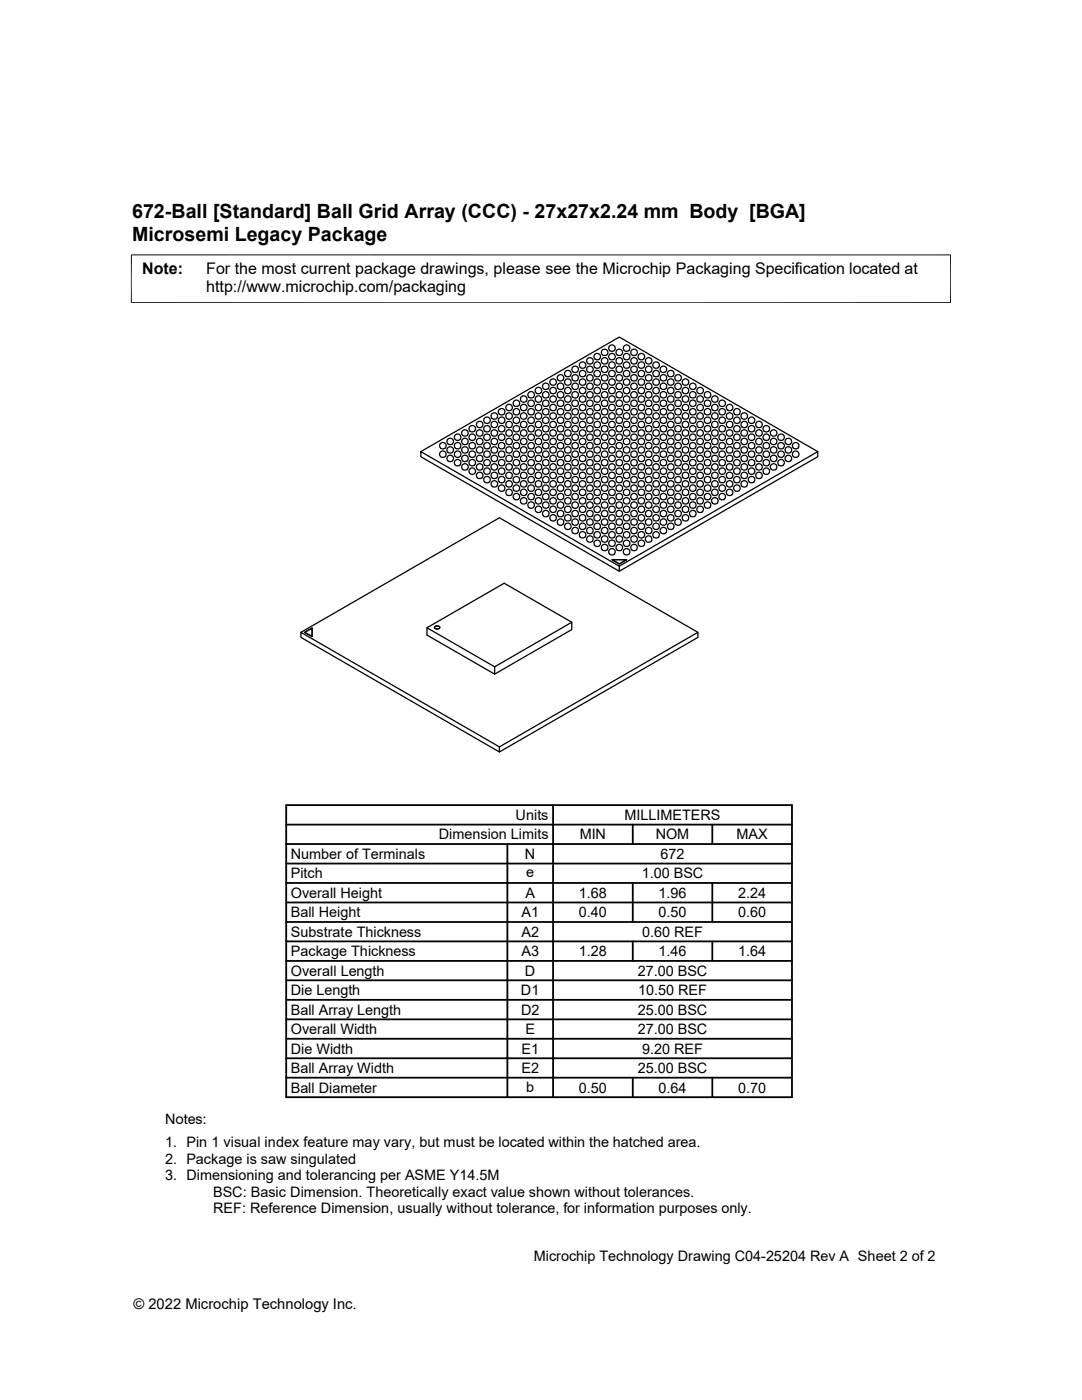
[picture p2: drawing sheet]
<svg xmlns="http://www.w3.org/2000/svg" width="216mm" height="279mm" viewBox="0 0 216 279" stroke-linecap="round" stroke-linejoin="round" font-family="sans-serif">
<defs><g id="words">
<g font-size="3.9">
<text x="26.4" y="43.5">672-Ball [Standard] Ball Grid Array (CCC) - 27x27x2.24 mm Body [BGA]</text>
<text x="26.4" y="48">Microsemi Legacy Package</text>
</g>
<g font-size="3.2">
<text x="28.4" y="54.6">Note:</text>
<text x="41.1" y="58.3">http://www.microchip.com/packaging</text>
<text x="41.1" y="54.6">For the most current package drawings, please see the Microchip Packaging Specification located at</text>
</g>
<g font-size="2.9">
<text x="87.6" y="167.5">Dimension Limits</text>
<text x="102.9" y="163.6">Units</text>
<text x="115.7" y="167.5">MIN</text>
<text x="124.6" y="163.6">MILLIMETERS</text>
<text x="130.8" y="167.5">NOM</text>
<text x="147" y="167.5">MAX</text>
<text x="58" y="171.4">Number of Terminals</text>
<text x="104.8" y="171.4">N</text>
<text x="131.8" y="171.4">672</text>
<text x="58" y="179.2">Overall Height</text>
<text x="58" y="175.3">Pitch</text>
<text x="104.8" y="179.2">A</text>
<text x="105" y="175">e</text>
<text x="115.5" y="179.2">1.68</text>
<text x="128" y="175.3">1.00 BSC</text>
<text x="131.4" y="179.2">1.96</text>
<text x="147.3" y="179.2">2.24</text>
<text x="58" y="183.1">Ball Height</text>
<text x="104.1" y="183.1">A1</text>
<text x="115.5" y="183.1">0.40</text>
<text x="131.4" y="183.1">0.50</text>
<text x="147.3" y="183.1">0.60</text>
<text x="58" y="190.9">Package Thickness</text>
<text x="58" y="187">Substrate Thickness</text>
<text x="104" y="187">A2</text>
<text x="104.1" y="190.8">A3</text>
<text x="115.5" y="190.9">1.28</text>
<text x="128.1" y="187">0.60 REF</text>
<text x="131.4" y="190.9">1.46</text>
<text x="147.3" y="190.9">1.64</text>
<text x="58" y="194.7">Overall Length</text>
<text x="104.8" y="194.7">D</text>
<text x="127.3" y="194.7">27.00 BSC</text>
<text x="58" y="202.5">Ball Array Length</text>
<text x="58" y="198.6">Die Length</text>
<text x="104" y="198.6">D1</text>
<text x="104" y="202.5">D2</text>
<text x="127.3" y="202.5">25.00 BSC</text>
<text x="127.3" y="198.6">10.50 REF</text>
<text x="58" y="206.4">Overall Width</text>
<text x="104.8" y="206.4">E</text>
<text x="127.3" y="206.4">27.00 BSC</text>
<text x="58" y="214.2">Ball Array Width</text>
<text x="58" y="210.3">Die Width</text>
<text x="104" y="210.3">E1</text>
<text x="104" y="214.2">E2</text>
<text x="127.3" y="214.2">25.00 BSC</text>
<text x="128.1" y="210.3">9.20 REF</text>
<text x="58" y="218.1">Ball Diameter</text>
<text x="105" y="218">b</text>
<text x="115.5" y="218.1">0.50</text>
<text x="131.4" y="218.1">0.64</text>
<text x="147.3" y="218.1">0.70</text>
<text x="32.9" y="224.3">Notes:</text>
<text x="32.9" y="228.9">1. Pin 1 visual index feature may vary, but must be located within the hatched area.</text>
<text x="32.9" y="232.2">2. Package is saw singulated</text>
<text x="32.9" y="235.5">3. Dimensioning and tolerancing per ASME Y14.5M</text>
<text x="42.5" y="238.8">BSC: Basic Dimension. Theoretically exact value shown without tolerances.</text>
<text x="42.5" y="242.2">REF: Reference Dimension, usually without tolerance, for information purposes only.</text>
<text x="106.5" y="251.7">Microchip Technology Drawing C04-25204 Rev A Sheet 2 of 2</text>
<text x="26.6" y="261.3">© 2022 Microchip Technology Inc.</text>
</g>
</g></defs>
<g fill="none" stroke="#000" stroke-width=".25">
<path d="M84 90.1l39.6-22.8 39.6 22.8v1l-39.6 22.9M87.9 89.4a.65 .65 0 0 1 0-.9 .65 .65 0 0 1 .9 0 .65 .65 0 0 1 0 .9M87.9 89.4l.3 .2 .6-.2M87.9 91.1a.65 .65 0 0 1 0-.9 .65 .65 0 0 1 .9 0 .65 .65 0 0 1 0 .9M87.9 91.1l.3 .2 .6-.2M89.4 90.3a.65 .65 0 0 1 0-1 .65 .65 0 0 1 .9 0 .65 .65 0 0 1 0 1M89.4 90.3l.3 .1 .6-.1M89.4 91.9a.65 .65 0 0 1 0-.9 .65 .65 0 0 1 .9 0 .65 .65 0 0 1 0 .9M89.4 92l.3 .1 .6-.1M89.4 88.6a.65 .65 0 0 1 0-1 .65 .65 0 0 1 .9 0 .65 .65 0 0 1 0 1M89.4 88.6l.3 .1 .6-.1M90.8 92.8l.4 .2 .6-.2"/>
<path d="M90.8 87.7l.4 .2 .6-.2M90.8 92.8a.65 .65 0 0 1 .1-.9 .65 .65 0 0 1 .9 0 .65 .65 0 0 1 0 .9M90.8 87.7a.65 .65 0 0 1 .1-.9 .65 .65 0 0 1 .9 0 .65 .65 0 0 1 0 .9M90.8 89.4l.4 .2 .6-.2M90.8 89.4a.65 .65 0 0 1 .1-.9 .65 .65 0 0 1 .9 0 .65 .65 0 0 1 0 .9M90.8 91.1l.4 .2 .6-.2M90.8 91.1a.65 .65 0 0 1 .1-.9 .65 .65 0 0 1 .9 0 .65 .65 0 0 1 0 .9M92.3 93.7l.3 .1 .6-.1M92.3 88.6l.3 .1 .6-.1M92.3 93.6a.65 .65 0 0 1 0-.9 .65 .65 0 0 1 .9 0 .65 .65 0 0 1 0 .9M92.3 88.6a.65 .65 0 0 1 0-1 .65 .65 0 0 1 .9 0 .65 .65 0 0 1 0 1M92.3 90.3l.3 .1 .6-.1"/>
<path d="M92.3 90.3a.65 .65 0 0 1 0-1 .65 .65 0 0 1 .9 0 .65 .65 0 0 1 0 1M92.3 92l.3 .1 .6-.1M92.3 91.9a.65 .65 0 0 1 0-.9 .65 .65 0 0 1 .9 0 .65 .65 0 0 1 0 .9M92.3 86.9l.3 .1 .6-.1M92.3 86.9a.65 .65 0 0 1 0-.9 .65 .65 0 0 1 .9 0 .65 .65 0 0 1 0 .9M93.8 94.5l.3 .2 .6-.2M93.8 89.4l.3 .2 .6-.2M93.8 94.5a.65 .65 0 0 1 0-.9 .65 .65 0 0 1 .9 0 .65 .65 0 0 1 0 .9M93.8 89.4a.65 .65 0 0 1 0-.9 .65 .65 0 0 1 .9 0 .65 .65 0 0 1 0 .9M93.8 91.1l.3 .2 .6-.2M93.8 91.1a.65 .65 0 0 1 0-.9 .65 .65 0 0 1 .9 0 .65 .65 0 0 1 0 .9M93.8 86l.3 .2 .6-.2"/>
<path d="M93.8 86a.65 .65 0 0 1 0-.9 .65 .65 0 0 1 .9 0 .65 .65 0 0 1 0 .9M93.8 92.8l.3 .2 .6-.2M93.8 92.8a.65 .65 0 0 1 0-.9 .65 .65 0 0 1 .9 0 .65 .65 0 0 1 0 .9M93.8 87.7l.3 .2 .6-.2M93.8 87.7a.65 .65 0 0 1 0-.9 .65 .65 0 0 1 .9 0 .65 .65 0 0 1 0 .9M95.3 95.4l.3 .1 .6-.1M95.3 90.3l.3 .1 .6-.1M95.3 95.3a.65 .65 0 0 1 0-.9 .65 .65 0 0 1 .9 0 .65 .65 0 0 1 0 .9M95.3 90.3a.65 .65 0 0 1 0-1 .65 .65 0 0 1 .9 0 .65 .65 0 0 1 0 1M95.3 85.2l.3 .1 .6-.1M95.3 85.2a.65 .65 0 0 1 0-.9 .65 .65 0 0 1 .9 0 .65 .65 0 0 1 0 .9M95.3 92l.3 .1 .6-.1"/>
<path d="M95.3 91.9a.65 .65 0 0 1 0-.9 .65 .65 0 0 1 .9 0 .65 .65 0 0 1 0 .9M95.3 86.9l.3 .1 .6-.1M95.3 86.9a.65 .65 0 0 1 0-.9 .65 .65 0 0 1 .9 0 .65 .65 0 0 1 0 .9M95.3 93.7l.3 .1 .6-.1M95.3 93.6a.65 .65 0 0 1 0-.9 .65 .65 0 0 1 .9 0 .65 .65 0 0 1 0 .9M95.3 88.6l.3 .1 .6-.1M95.3 88.6a.65 .65 0 0 1 0-1 .65 .65 0 0 1 .9 0 .65 .65 0 0 1 0 1M96.7 84.3l.3 .2 .6-.2M96.7 84.3a.65 .65 0 0 1 0-.9 .65 .65 0 0 1 .9 0 .65 .65 0 0 1 0 .9M96.7 96.2l.3 .2 .6-.2M96.7 91.1l.3 .2 .6-.2M96.7 96.2a.65 .65 0 0 1 0-.9 .65 .65 0 0 1 .9 0 .65 .65 0 0 1 0 .9"/>
<path d="M96.7 91.1a.65 .65 0 0 1 0-.9 .65 .65 0 0 1 .9 0 .65 .65 0 0 1 0 .9M96.7 86l.3 .2 .6-.2M96.7 86a.65 .65 0 0 1 0-.9 .65 .65 0 0 1 .9 0 .65 .65 0 0 1 0 .9M96.7 92.8l.3 .2 .6-.2M96.7 92.8a.65 .65 0 0 1 0-.9 .65 .65 0 0 1 .9 0 .65 .65 0 0 1 0 .9M96.7 87.7l.3 .2 .6-.2M96.7 87.7a.65 .65 0 0 1 0-.9 .65 .65 0 0 1 .9 0 .65 .65 0 0 1 0 .9M96.7 94.5l.3 .2 .6-.2M96.7 94.5a.65 .65 0 0 1 0-.9 .65 .65 0 0 1 .9 0 .65 .65 0 0 1 0 .9M96.7 89.4l.3 .2 .6-.2M96.7 89.4a.65 .65 0 0 1 0-.9 .65 .65 0 0 1 .9 0 .65 .65 0 0 1 0 .9M98.2 85.2l.3 .1 .6-.1"/>
<path d="M98.2 85.2a.65 .65 0 0 1 0-.9 .65 .65 0 0 1 .9 0 .65 .65 0 0 1 0 .9M98.2 92l.3 .1 .6-.1M98.2 91.9a.65 .65 0 0 1 0-.9 .65 .65 0 0 1 .9 0 .65 .65 0 0 1 0 .9M98.2 86.9l.3 .1 .6-.1M98.2 86.9a.65 .65 0 0 1 0-.9 .65 .65 0 0 1 .9 0 .65 .65 0 0 1 0 .9M98.2 93.7l.3 .1 .6-.1M98.2 93.6a.65 .65 0 0 1 0-.9 .65 .65 0 0 1 .9 0 .65 .65 0 0 1 0 .9M98.2 88.6l.3 .1 .6-.1M98.2 88.6a.65 .65 0 0 1 0-1 .65 .65 0 0 1 .9 0 .65 .65 0 0 1 0 1M98.2 95.4l.3 .1 .6-.1M98.2 95.3a.65 .65 0 0 1 0-.9 .65 .65 0 0 1 .9 0 .65 .65 0 0 1 0 .9M98.2 83.5l.3 .2 .6-.2"/>
<path d="M98.2 83.5a.65 .65 0 0 1 0-.9 .65 .65 0 0 1 .9 0 .65 .65 0 0 1 0 .9M98.2 90.3l.3 .1 .6-.1M98.2 90.3a.65 .65 0 0 1 0-1 .65 .65 0 0 1 .9 0 .65 .65 0 0 1 0 1M99.6 86l.3 .2 .7-.2M99.6 86a.65 .65 0 0 1 0-.9 .65 .65 0 0 1 1 0 .65 .65 0 0 1 0 .9M99.6 92.8l.3 .2 .7-.2M99.6 92.8a.65 .65 0 0 1 0-.9 .65 .65 0 0 1 1 0 .65 .65 0 0 1 0 .9M99.6 87.7l.3 .2 .7-.2M99.6 87.7a.65 .65 0 0 1 0-.9 .65 .65 0 0 1 1 0 .65 .65 0 0 1 0 .9M99.6 94.5l.3 .2 .7-.2M99.6 94.5a.65 .65 0 0 1 0-.9 .65 .65 0 0 1 1 0 .65 .65 0 0 1 0 .9M99.6 89.4l.3 .2 .7-.2"/>
<path d="M99.6 89.4a.65 .65 0 0 1 0-.9 .65 .65 0 0 1 1 0 .65 .65 0 0 1 0 .9M99.6 96.2l.3 .2 .7-.2M99.6 96.2a.65 .65 0 0 1 0-.9 .65 .65 0 0 1 1 0 .65 .65 0 0 1 0 .9M99.6 84.3l.3 .2 .7-.2M99.6 84.3a.65 .65 0 0 1 0-.9 .65 .65 0 0 1 1 0 .65 .65 0 0 1 0 .9M99.6 91.1l.3 .2 .7-.2M99.6 91.1a.65 .65 0 0 1 0-.9 .65 .65 0 0 1 1 0 .65 .65 0 0 1 0 .9M101.1 86.9l.3 .1 .6-.1M101.1 86.9a.65 .65 0 0 1 0-.9 .65 .65 0 0 1 .9 0 .65 .65 0 0 1 0 .9M101.1 93.7l.3 .1 .6-.1M101.1 93.6a.65 .65 0 0 1 0-.9 .65 .65 0 0 1 .9 0 .65 .65 0 0 1 0 .9M101.1 88.6l.3 .1 .6-.1"/>
<path d="M101.1 88.6a.65 .65 0 0 1 0-1 .65 .65 0 0 1 .9 0 .65 .65 0 0 1 0 1M101.1 95.4l.3 .1 .6-.1M101.1 95.3a.65 .65 0 0 1 0-.9 .65 .65 0 0 1 .9 0 .65 .65 0 0 1 0 .9M101.1 83.5l.3 .2 .6-.2M101.1 83.5a.65 .65 0 0 1 0-.9 .65 .65 0 0 1 .9 0 .65 .65 0 0 1 0 .9M101.1 90.3l.3 .1 .6-.1M101.1 90.3a.65 .65 0 0 1 0-1 .65 .65 0 0 1 .9 0 .65 .65 0 0 1 0 1M101.1 85.2l.3 .1 .6-.1M101.1 85.2a.65 .65 0 0 1 0-.9 .65 .65 0 0 1 .9 0 .65 .65 0 0 1 0 .9M101.1 92l.3 .1 .6-.1M101.1 91.9a.65 .65 0 0 1 0-.9 .65 .65 0 0 1 .9 0 .65 .65 0 0 1 0 .9M102.6 87.7l.3 .2 .6-.2"/>
<path d="M102.6 87.7a.65 .65 0 0 1 0-.9 .65 .65 0 0 1 .9 0 .65 .65 0 0 1 0 .9M102.6 94.5l.3 .2 .6-.2M102.6 94.5a.65 .65 0 0 1 0-.9 .65 .65 0 0 1 .9 0 .65 .65 0 0 1 0 .9M102.6 89.4l.3 .2 .6-.2M102.6 89.4a.65 .65 0 0 1 0-.9 .65 .65 0 0 1 .9 0 .65 .65 0 0 1 0 .9M102.6 96.2l.3 .2 .6-.2M102.6 96.2a.65 .65 0 0 1 0-.9 .65 .65 0 0 1 .9 0 .65 .65 0 0 1 0 .9M102.6 84.3l.3 .2 .6-.2M102.6 84.3a.65 .65 0 0 1 0-.9 .65 .65 0 0 1 .9 0 .65 .65 0 0 1 0 .9M102.6 91.1l.3 .2 .6-.2M102.6 91.1a.65 .65 0 0 1 0-.9 .65 .65 0 0 1 .9 0 .65 .65 0 0 1 0 .9M102.6 86l.3 .2 .6-.2"/>
<path d="M102.6 86a.65 .65 0 0 1 0-.9 .65 .65 0 0 1 .9 0 .65 .65 0 0 1 0 .9M102.6 92.8l.3 .2 .6-.2M102.6 92.8a.65 .65 0 0 1 0-.9 .65 .65 0 0 1 .9 0 .65 .65 0 0 1 0 .9M104 88.6l.4 .1 .6-.1M104 88.6a.65 .65 0 0 1 0-1 .65 .65 0 0 1 1 0 .65 .65 0 0 1 0 1M104 95.4l.4 .1 .6-.1M104 95.3a.65 .65 0 0 1 0-.9 .65 .65 0 0 1 1 0 .65 .65 0 0 1 0 .9M104 83.5l.4 .2 .6-.2M104 83.5a.65 .65 0 0 1 0-.9 .65 .65 0 0 1 1 0 .65 .65 0 0 1 0 .9M104 90.3l.4 .1 .6-.1M104 90.3a.65 .65 0 0 1 0-1 .65 .65 0 0 1 1 0 .65 .65 0 0 1 0 1M104 85.2l.4 .1 .6-.1"/>
<path d="M104 85.2a.65 .65 0 0 1 0-.9 .65 .65 0 0 1 1 0 .65 .65 0 0 1 0 .9M104 92l.4 .1 .6-.1M104 91.9a.65 .65 0 0 1 0-.9 .65 .65 0 0 1 1 0 .65 .65 0 0 1 0 .9M104 86.9l.4 .1 .6-.1M104 86.9a.65 .65 0 0 1 0-.9 .65 .65 0 0 1 1 0 .65 .65 0 0 1 0 .9M104 93.7l.4 .1 .6-.1M104 93.6a.65 .65 0 0 1 0-.9 .65 .65 0 0 1 1 0 .65 .65 0 0 1 0 .9M105.5 89.4l.3 .2 .6-.2M105.5 89.4a.65 .65 0 0 1 0-.9 .65 .65 0 0 1 .9 0 .65 .65 0 0 1 0 .9M105.5 96.2l.3 .2 .6-.2M105.5 96.2a.65 .65 0 0 1 0-.9 .65 .65 0 0 1 .9 0 .65 .65 0 0 1 0 .9M105.5 84.3l.3 .2 .6-.2"/>
<path d="M105.5 84.3a.65 .65 0 0 1 0-.9 .65 .65 0 0 1 .9 0 .65 .65 0 0 1 0 .9M105.5 91.1l.3 .2 .6-.2M105.5 91.1a.65 .65 0 0 1 0-.9 .65 .65 0 0 1 .9 0 .65 .65 0 0 1 0 .9M105.5 86l.3 .2 .6-.2M105.5 86a.65 .65 0 0 1 0-.9 .65 .65 0 0 1 .9 0 .65 .65 0 0 1 0 .9M105.5 92.8l.3 .2 .6-.2M105.5 92.8a.65 .65 0 0 1 0-.9 .65 .65 0 0 1 .9 0 .65 .65 0 0 1 0 .9M105.5 87.7l.3 .2 .6-.2M105.5 87.7a.65 .65 0 0 1 0-.9 .65 .65 0 0 1 .9 0 .65 .65 0 0 1 0 .9M105.5 94.5l.3 .2 .6-.2M105.5 94.5a.65 .65 0 0 1 0-.9 .65 .65 0 0 1 .9 0 .65 .65 0 0 1 0 .9M107 83.5l.3 .2 .6-.2"/>
<path d="M107 90.3l.3 .1 .6-.1M107 83.5a.65 .65 0 0 1 0-.9 .65 .65 0 0 1 .9 0 .65 .65 0 0 1 0 .9M107 90.3a.65 .65 0 0 1 0-1 .65 .65 0 0 1 .9 0 .65 .65 0 0 1 0 1M107 85.2l.3 .1 .6-.1M107 85.2a.65 .65 0 0 1 0-.9 .65 .65 0 0 1 .9 0 .65 .65 0 0 1 0 .9M107 92l.3 .1 .6-.1M107 91.9a.65 .65 0 0 1 0-.9 .65 .65 0 0 1 .9 0 .65 .65 0 0 1 0 .9M107 86.9l.3 .1 .6-.1M107 86.9a.65 .65 0 0 1 0-.9 .65 .65 0 0 1 .9 0 .65 .65 0 0 1 0 .9M107 93.7l.3 .1 .6-.1M107 93.6a.65 .65 0 0 1 0-.9 .65 .65 0 0 1 .9 0 .65 .65 0 0 1 0 .9M107 88.6l.3 .1 .6-.1"/>
<path d="M107 88.6a.65 .65 0 0 1 0-1 .65 .65 0 0 1 .9 0 .65 .65 0 0 1 0 1M107 95.4l.3 .1 .6-.1M107 95.3a.65 .65 0 0 1 0-.9 .65 .65 0 0 1 .9 0 .65 .65 0 0 1 0 .9M108.4 84.3l.4 .2 .6-.2M108.4 91.1l.4 .2 .6-.2M108.4 84.3a.65 .65 0 0 1 0-.9 .65 .65 0 0 1 1 0 .65 .65 0 0 1 0 .9M108.4 91.1a.65 .65 0 0 1 0-.9 .65 .65 0 0 1 1 0 .65 .65 0 0 1 0 .9M108.4 86l.4 .2 .6-.2M108.4 86a.65 .65 0 0 1 0-.9 .65 .65 0 0 1 1 0 .65 .65 0 0 1 0 .9M108.4 92.8l.4 .2 .6-.2M108.4 92.8a.65 .65 0 0 1 0-.9 .65 .65 0 0 1 1 0 .65 .65 0 0 1 0 .9M108.4 87.7l.4 .2 .6-.2"/>
<path d="M108.4 87.7a.65 .65 0 0 1 0-.9 .65 .65 0 0 1 1 0 .65 .65 0 0 1 0 .9M108.4 94.5l.4 .2 .6-.2M108.4 94.5a.65 .65 0 0 1 0-.9 .65 .65 0 0 1 1 0 .65 .65 0 0 1 0 .9M108.4 89.4l.4 .2 .6-.2M108.4 89.4a.65 .65 0 0 1 0-.9 .65 .65 0 0 1 1 0 .65 .65 0 0 1 0 .9M108.4 96.2l.4 .2 .6-.2M108.4 96.2a.65 .65 0 0 1 0-.9 .65 .65 0 0 1 1 0 .65 .65 0 0 1 0 .9M109.9 85.2l.3 .1 .6-.1M109.9 92l.3 .1 .6-.1M109.9 85.2a.65 .65 0 0 1 0-.9 .65 .65 0 0 1 .9 0 .65 .65 0 0 1 0 .9M109.9 91.9a.65 .65 0 0 1 0-.9 .65 .65 0 0 1 .9 0 .65 .65 0 0 1 0 .9M109.9 86.9l.3 .1 .6-.1"/>
<path d="M109.9 86.9a.65 .65 0 0 1 0-.9 .65 .65 0 0 1 .9 0 .65 .65 0 0 1 0 .9M109.9 93.7l.3 .1 .6-.1M109.9 93.6a.65 .65 0 0 1 0-.9 .65 .65 0 0 1 .9 0 .65 .65 0 0 1 0 .9M109.9 88.6l.3 .1 .6-.1M109.9 88.6a.65 .65 0 0 1 0-1 .65 .65 0 0 1 .9 0 .65 .65 0 0 1 0 1M109.9 95.4l.3 .1 .6-.1M109.9 95.3a.65 .65 0 0 1 0-.9 .65 .65 0 0 1 .9 0 .65 .65 0 0 1 0 .9M109.9 83.5l.3 .2 .6-.2M109.9 90.3l.3 .1 .6-.1M109.9 83.5a.65 .65 0 0 1 0-.9 .65 .65 0 0 1 .9 0 .65 .65 0 0 1 0 .9M109.9 90.3a.65 .65 0 0 1 0-1 .65 .65 0 0 1 .9 0 .65 .65 0 0 1 0 1M111.4 86a.65 .65 0 0 1 0-.9 .65 .65 0 0 1 .9 0 .65 .65 0 0 1 0 .9"/>
<path d="M111.4 92.8a.65 .65 0 0 1 0-.9 .65 .65 0 0 1 .9 0 .65 .65 0 0 1 0 .9M111.4 87.7l.3 .2 .6-.2M111.4 87.7a.65 .65 0 0 1 0-.9 .65 .65 0 0 1 .9 0 .65 .65 0 0 1 0 .9M111.4 94.5l.3 .2 .6-.2M111.4 94.5a.65 .65 0 0 1 0-.9 .65 .65 0 0 1 .9 0 .65 .65 0 0 1 0 .9M111.4 89.4l.3 .2 .6-.2M111.4 89.4a.65 .65 0 0 1 0-.9 .65 .65 0 0 1 .9 0 .65 .65 0 0 1 0 .9M111.4 96.2l.3 .2 .6-.2M111.4 96.2a.65 .65 0 0 1 0-.9 .65 .65 0 0 1 .9 0 .65 .65 0 0 1 0 .9M111.4 84.3l.3 .2 .6-.2M111.4 91.1l.3 .2 .6-.2M111.4 84.3a.65 .65 0 0 1 0-.9 .65 .65 0 0 1 .9 0 .65 .65 0 0 1 0 .9"/>
<path d="M111.4 91.1a.65 .65 0 0 1 0-.9 .65 .65 0 0 1 .9 0 .65 .65 0 0 1 0 .9M111.4 86l.3 .2 .6-.2M111.4 92.8l.3 .2 .6-.2M112.8 88.6l.4 .1 .6-.1M112.8 88.6a.65 .65 0 0 1 0-1 .65 .65 0 0 1 1 0 .65 .65 0 0 1 0 1M112.8 95.4l.4 .1 .6-.1M112.8 95.3a.65 .65 0 0 1 0-.9 .65 .65 0 0 1 1 0 .65 .65 0 0 1 0 .9M112.8 83.5l.4 .2 .6-.2M112.8 83.5a.65 .65 0 0 1 0-.9 .65 .65 0 0 1 1 0 .65 .65 0 0 1 0 .9M112.8 90.3l.4 .1 .6-.1M112.8 90.3a.65 .65 0 0 1 0-1 .65 .65 0 0 1 1 0 .65 .65 0 0 1 0 1M112.8 85.2l.4 .1 .6-.1"/>
<path d="M112.8 92l.4 .1 .6-.1M112.8 85.2a.65 .65 0 0 1 0-.9 .65 .65 0 0 1 1 0 .65 .65 0 0 1 0 .9M112.8 91.9a.65 .65 0 0 1 0-.9 .65 .65 0 0 1 1 0 .65 .65 0 0 1 0 .9M112.8 86.9l.4 .1 .6-.1M112.8 93.7l.4 .1 .6-.1M112.8 86.9a.65 .65 0 0 1 0-.9 .65 .65 0 0 1 1 0 .65 .65 0 0 1 0 .9M112.8 93.6a.65 .65 0 0 1 0-.9 .65 .65 0 0 1 1 0 .65 .65 0 0 1 0 .9M114.3 89.4l.3 .2 .6-.2M114.3 89.4a.65 .65 0 0 1 0-.9 .65 .65 0 0 1 .9 0 .65 .65 0 0 1 0 .9M114.3 96.2l.3 .2 .6-.2M114.3 96.2a.65 .65 0 0 1 0-.9 .65 .65 0 0 1 .9 0 .65 .65 0 0 1 0 .9M114.3 84.3l.3 .2 .6-.2"/>
<path d="M114.3 84.3a.65 .65 0 0 1 0-.9 .65 .65 0 0 1 .9 0 .65 .65 0 0 1 0 .9M114.3 91.1l.3 .2 .6-.2M114.3 91.1a.65 .65 0 0 1 0-.9 .65 .65 0 0 1 .9 0 .65 .65 0 0 1 0 .9M114.3 86l.3 .2 .6-.2M114.3 92.8l.3 .2 .6-.2M114.3 86a.65 .65 0 0 1 0-.9 .65 .65 0 0 1 .9 0 .65 .65 0 0 1 0 .9M114.3 92.8a.65 .65 0 0 1 0-.9 .65 .65 0 0 1 .9 0 .65 .65 0 0 1 0 .9M114.3 87.7l.3 .2 .6-.2M114.3 94.5l.3 .2 .6-.2M114.3 87.7a.65 .65 0 0 1 0-.9 .65 .65 0 0 1 .9 0 .65 .65 0 0 1 0 .9M114.3 94.5a.65 .65 0 0 1 0-.9 .65 .65 0 0 1 .9 0 .65 .65 0 0 1 0 .9M115.8 83.5l.3 .2 .6-.2"/>
<path d="M115.8 83.5a.65 .65 0 0 1 0-.9 .65 .65 0 0 1 .9 0 .65 .65 0 0 1 0 .9M115.8 90.3l.3 .1 .6-.1M115.8 90.3a.65 .65 0 0 1 0-1 .65 .65 0 0 1 .9 0 .65 .65 0 0 1 0 1M115.8 85.2l.3 .1 .6-.1M115.8 85.2a.65 .65 0 0 1 0-.9 .65 .65 0 0 1 .9 0 .65 .65 0 0 1 0 .9M115.8 92l.3 .1 .6-.1M115.8 91.9a.65 .65 0 0 1 0-.9 .65 .65 0 0 1 .9 0 .65 .65 0 0 1 0 .9M115.8 86.9l.3 .1 .6-.1M115.8 86.9a.65 .65 0 0 1 0-.9 .65 .65 0 0 1 .9 0 .65 .65 0 0 1 0 .9M115.8 93.7l.3 .1 .6-.1M115.8 93.6a.65 .65 0 0 1 0-.9 .65 .65 0 0 1 .9 0 .65 .65 0 0 1 0 .9M115.8 88.6l.3 .1 .6-.1"/>
<path d="M115.8 95.4l.3 .1 .6-.1M115.8 88.6a.65 .65 0 0 1 0-1 .65 .65 0 0 1 .9 0 .65 .65 0 0 1 0 1M115.8 95.3a.65 .65 0 0 1 0-.9 .65 .65 0 0 1 .9 0 .65 .65 0 0 1 0 .9M117.2 84.3l.4 .2 .6-.2M117.2 84.3a.65 .65 0 0 1 .1-.9 .65 .65 0 0 1 .9 0 .65 .65 0 0 1 0 .9M117.2 91.1l.4 .2 .6-.2M117.2 91.1a.65 .65 0 0 1 .1-.9 .65 .65 0 0 1 .9 0 .65 .65 0 0 1 0 .9M117.2 86l.4 .2 .6-.2M117.2 86a.65 .65 0 0 1 .1-.9 .65 .65 0 0 1 .9 0 .65 .65 0 0 1 0 .9M117.2 92.8l.4 .2 .6-.2M117.2 92.8a.65 .65 0 0 1 .1-.9 .65 .65 0 0 1 .9 0 .65 .65 0 0 1 0 .9M117.2 87.7l.4 .2 .6-.2"/>
<path d="M117.2 87.7a.65 .65 0 0 1 .1-.9 .65 .65 0 0 1 .9 0 .65 .65 0 0 1 0 .9M117.2 94.5l.4 .2 .6-.2M117.2 94.5a.65 .65 0 0 1 .1-.9 .65 .65 0 0 1 .9 0 .65 .65 0 0 1 0 .9M117.2 89.4l.4 .2 .6-.2M117.2 89.4a.65 .65 0 0 1 .1-.9 .65 .65 0 0 1 .9 0 .65 .65 0 0 1 0 .9M118.7 85.2l.3 .1 .6-.1M118.7 85.2a.65 .65 0 0 1 0-.9 .65 .65 0 0 1 .9 0 .65 .65 0 0 1 0 .9M118.7 92l.3 .1 .6-.1M118.7 91.9a.65 .65 0 0 1 0-.9 .65 .65 0 0 1 .9 0 .65 .65 0 0 1 0 .9M118.7 86.9l.3 .1 .6-.1M118.7 86.9a.65 .65 0 0 1 0-.9 .65 .65 0 0 1 .9 0 .65 .65 0 0 1 0 .9M118.7 93.7l.3 .1 .6-.1"/>
<path d="M118.7 93.6a.65 .65 0 0 1 0-.9 .65 .65 0 0 1 .9 0 .65 .65 0 0 1 0 .9M118.7 88.6l.3 .1 .6-.1M118.7 88.6a.65 .65 0 0 1 0-1 .65 .65 0 0 1 .9 0 .65 .65 0 0 1 0 1M118.7 95.4l.3 .1 .6-.1M118.7 95.3a.65 .65 0 0 1 0-.9 .65 .65 0 0 1 .9 0 .65 .65 0 0 1 0 .9M118.7 83.5l.3 .2 .6-.2M118.7 83.5a.65 .65 0 0 1 0-.9 .65 .65 0 0 1 .9 0 .65 .65 0 0 1 0 .9M118.7 90.3l.3 .1 .6-.1M118.7 90.3a.65 .65 0 0 1 0-1 .65 .65 0 0 1 .9 0 .65 .65 0 0 1 0 1M120.2 86l.3 .2 .6-.2M120.2 86a.65 .65 0 0 1 0-.9 .65 .65 0 0 1 .9 0 .65 .65 0 0 1 0 .9M120.2 92.8l.3 .2 .6-.2"/>
<path d="M120.2 92.8a.65 .65 0 0 1 0-.9 .65 .65 0 0 1 .9 0 .65 .65 0 0 1 0 .9M120.2 87.7l.3 .2 .6-.2M120.2 87.7a.65 .65 0 0 1 0-.9 .65 .65 0 0 1 .9 0 .65 .65 0 0 1 0 .9M120.2 94.5l.3 .2 .6-.2M120.2 94.5a.65 .65 0 0 1 0-.9 .65 .65 0 0 1 .9 0 .65 .65 0 0 1 0 .9M120.2 89.4l.3 .2 .6-.2M120.2 89.4a.65 .65 0 0 1 0-.9 .65 .65 0 0 1 .9 0 .65 .65 0 0 1 0 .9M120.2 84.3l.3 .2 .6-.2M120.2 84.3a.65 .65 0 0 1 0-.9 .65 .65 0 0 1 .9 0 .65 .65 0 0 1 0 .9M120.2 91.1l.3 .2 .6-.2M120.2 91.1a.65 .65 0 0 1 0-.9 .65 .65 0 0 1 .9 0 .65 .65 0 0 1 0 .9M121.6 86.9l.4 .1 .6-.1"/>
<path d="M121.6 86.9a.65 .65 0 0 1 .1-.9 .65 .65 0 0 1 .9 0 .65 .65 0 0 1 0 .9M121.6 93.7l.4 .1 .6-.1M121.6 93.6a.65 .65 0 0 1 .1-.9 .65 .65 0 0 1 .9 0 .65 .65 0 0 1 0 .9M121.6 88.6l.4 .1 .6-.1M121.6 88.6a.65 .65 0 0 1 .1-1 .65 .65 0 0 1 .9 0 .65 .65 0 0 1 0 1M121.6 95.4l.4 .1 .6-.1M121.6 95.3a.65 .65 0 0 1 .1-.9 .65 .65 0 0 1 .9 0 .65 .65 0 0 1 0 .9M121.6 83.5l.4 .2 .6-.2M121.6 90.3l.4 .1 .6-.1M121.6 83.5a.65 .65 0 0 1 .1-.9 .65 .65 0 0 1 .9 0 .65 .65 0 0 1 0 .9M121.6 90.3a.65 .65 0 0 1 .1-1 .65 .65 0 0 1 .9 0 .65 .65 0 0 1 0 1M121.6 85.2l.4 .1 .6-.1"/>
<path d="M121.6 85.2a.65 .65 0 0 1 .1-.9 .65 .65 0 0 1 .9 0 .65 .65 0 0 1 0 .9M121.6 92l.4 .1 .6-.1M121.6 91.9a.65 .65 0 0 1 .1-.9 .65 .65 0 0 1 .9 0 .65 .65 0 0 1 0 .9M123.1 87.7l.3 .2 .6-.2M123.1 87.7a.65 .65 0 0 1 0-.9 .65 .65 0 0 1 .9 0 .65 .65 0 0 1 0 .9M123.1 94.5l.3 .2 .6-.2M123.1 94.5a.65 .65 0 0 1 0-.9 .65 .65 0 0 1 .9 0 .65 .65 0 0 1 0 .9M123.1 89.4l.3 .2 .6-.2M123.1 89.4a.65 .65 0 0 1 0-.9 .65 .65 0 0 1 .9 0 .65 .65 0 0 1 0 .9M123.1 96.2l.3 .2 .6-.2M123.1 96.2a.65 .65 0 0 1 0-.9 .65 .65 0 0 1 .9 0 .65 .65 0 0 1 0 .9M123.1 84.3l.3 .2 .6-.2"/>
<path d="M123.1 91.1l.3 .2 .6-.2M123.1 84.3a.65 .65 0 0 1 0-.9 .65 .65 0 0 1 .9 0 .65 .65 0 0 1 0 .9M123.1 91.1a.65 .65 0 0 1 0-.9 .65 .65 0 0 1 .9 0 .65 .65 0 0 1 0 .9M123.1 86l.3 .2 .6-.2M123.1 86a.65 .65 0 0 1 0-.9 .65 .65 0 0 1 .9 0 .65 .65 0 0 1 0 .9M123.1 92.8l.3 .2 .6-.2M123.1 92.8a.65 .65 0 0 1 0-.9 .65 .65 0 0 1 .9 0 .65 .65 0 0 1 0 .9M124.6 88.6l.3 .1 .6-.1M124.6 88.6a.65 .65 0 0 1 0-1 .65 .65 0 0 1 .9 0 .65 .65 0 0 1 0 1M124.6 95.4l.3 .1 .6-.1M124.6 95.3a.65 .65 0 0 1 0-.9 .65 .65 0 0 1 .9 0 .65 .65 0 0 1 0 .9M124.6 83.5l.3 .2 .6-.2"/>
<path d="M124.6 90.3l.3 .1 .6-.1M124.6 83.5a.65 .65 0 0 1 0-.9 .65 .65 0 0 1 .9 0 .65 .65 0 0 1 0 .9M124.6 90.3a.65 .65 0 0 1 0-1 .65 .65 0 0 1 .9 0 .65 .65 0 0 1 0 1M124.6 85.2l.3 .1 .6-.1M124.6 92l.3 .1 .6-.1M124.6 85.2a.65 .65 0 0 1 0-.9 .65 .65 0 0 1 .9 0 .65 .65 0 0 1 0 .9M124.6 91.9a.65 .65 0 0 1 0-.9 .65 .65 0 0 1 .9 0 .65 .65 0 0 1 0 .9M124.6 86.9l.3 .1 .6-.1M124.6 86.9a.65 .65 0 0 1 0-.9 .65 .65 0 0 1 .9 0 .65 .65 0 0 1 0 .9M124.6 93.7l.3 .1 .6-.1M124.6 93.6a.65 .65 0 0 1 0-.9 .65 .65 0 0 1 .9 0 .65 .65 0 0 1 0 .9M126 89.4l.4 .2 .6-.2"/>
<path d="M126 89.4a.65 .65 0 0 1 .1-.9 .65 .65 0 0 1 .9 0 .65 .65 0 0 1 0 .9M126 96.2l.4 .2 .6-.2M126 96.2a.65 .65 0 0 1 .1-.9 .65 .65 0 0 1 .9 0 .65 .65 0 0 1 0 .9M126 84.3l.4 .2 .6-.2M126 91.1l.4 .2 .6-.2M126 84.3a.65 .65 0 0 1 .1-.9 .65 .65 0 0 1 .9 0 .65 .65 0 0 1 0 .9M126 91.1a.65 .65 0 0 1 .1-.9 .65 .65 0 0 1 .9 0 .65 .65 0 0 1 0 .9M126 86l.4 .2 .6-.2M126 92.8l.4 .2 .6-.2M126 86a.65 .65 0 0 1 .1-.9 .65 .65 0 0 1 .9 0 .65 .65 0 0 1 0 .9M126 92.8a.65 .65 0 0 1 .1-.9 .65 .65 0 0 1 .9 0 .65 .65 0 0 1 0 .9M126 87.7l.4 .2 .6-.2"/>
<path d="M126 87.7a.65 .65 0 0 1 .1-.9 .65 .65 0 0 1 .9 0 .65 .65 0 0 1 0 .9M126 94.5l.4 .2 .6-.2M126 94.5a.65 .65 0 0 1 .1-.9 .65 .65 0 0 1 .9 0 .65 .65 0 0 1 0 .9M127.5 90.3l.3 .1 .6-.1M127.5 90.3a.65 .65 0 0 1 0-1 .65 .65 0 0 1 .9 0 .65 .65 0 0 1 0 1M127.5 85.2l.3 .1 .6-.1M127.5 92l.3 .1 .6-.1M127.5 85.2a.65 .65 0 0 1 0-.9 .65 .65 0 0 1 .9 0 .65 .65 0 0 1 0 .9M127.5 91.9a.65 .65 0 0 1 0-.9 .65 .65 0 0 1 .9 0 .65 .65 0 0 1 0 .9M127.5 86.9l.3 .1 .6-.1M127.5 93.7l.3 .1 .6-.1M127.5 86.9a.65 .65 0 0 1 0-.9 .65 .65 0 0 1 .9 0 .65 .65 0 0 1 0 .9"/>
<path d="M127.5 93.6a.65 .65 0 0 1 0-.9 .65 .65 0 0 1 .9 0 .65 .65 0 0 1 0 .9M127.5 88.6l.3 .1 .6-.1M127.5 88.6a.65 .65 0 0 1 0-1 .65 .65 0 0 1 .9 0 .65 .65 0 0 1 0 1M127.5 95.4l.3 .1 .6-.1M127.5 95.3a.65 .65 0 0 1 0-.9 .65 .65 0 0 1 .9 0 .65 .65 0 0 1 0 .9M127.5 83.5l.3 .1 .6-.1M127.5 83.5a.65 .65 0 0 1 0-.9 .65 .65 0 0 1 .9 0 .65 .65 0 0 1 0 .9M129 91.1l.3 .2 .6-.2M129 91.1a.65 .65 0 0 1 0-.9 .65 .65 0 0 1 .9 0 .65 .65 0 0 1 0 .9M129 86l.3 .2 .6-.2M129 92.8l.3 .2 .6-.2M129 86a.65 .65 0 0 1 0-.9 .65 .65 0 0 1 .9 0 .65 .65 0 0 1 0 .9"/>
<path d="M129 92.8a.65 .65 0 0 1 0-.9 .65 .65 0 0 1 .9 0 .65 .65 0 0 1 0 .9M129 87.7l.3 .2 .6-.2M129 94.5l.3 .2 .6-.2M129 87.7a.65 .65 0 0 1 0-.9 .65 .65 0 0 1 .9 0 .65 .65 0 0 1 0 .9M129 94.5a.65 .65 0 0 1 0-.9 .65 .65 0 0 1 .9 0 .65 .65 0 0 1 0 .9M129 89.4l.3 .2 .6-.2M129 89.4a.65 .65 0 0 1 0-.9 .65 .65 0 0 1 .9 0 .65 .65 0 0 1 0 .9M129 84.3l.3 .2 .6-.2M129 84.3a.65 .65 0 0 1 0-.9 .65 .65 0 0 1 .9 0 .65 .65 0 0 1 0 .9M130.5 92l.3 .1 .6-.1M130.5 91.9a.65 .65 0 0 1 0-.9 .65 .65 0 0 1 .9 0 .65 .65 0 0 1 0 .9M130.5 86.9l.3 .1 .6-.1"/>
<path d="M130.5 93.7l.3 .1 .6-.1M130.5 86.9a.65 .65 0 0 1 0-.9 .65 .65 0 0 1 .9 0 .65 .65 0 0 1 0 .9M130.5 93.6a.65 .65 0 0 1 0-.9 .65 .65 0 0 1 .9 0 .65 .65 0 0 1 0 .9M130.5 88.6l.3 .1 .6-.1M130.5 95.4l.3 .1 .6-.1M130.5 88.6a.65 .65 0 0 1 0-1 .65 .65 0 0 1 .9 0 .65 .65 0 0 1 0 1M130.5 95.3a.65 .65 0 0 1 0-.9 .65 .65 0 0 1 .9 0 .65 .65 0 0 1 0 .9M130.5 83.5l.3 .2 .6-.2M130.5 83.5a.65 .65 0 0 1 0-.9 .65 .65 0 0 1 .9 0 .65 .65 0 0 1 0 .9M130.5 90.3l.3 .1 .6-.1M130.5 90.3a.65 .65 0 0 1 0-1 .65 .65 0 0 1 .9 0 .65 .65 0 0 1 0 1M130.5 85.2l.3 .1 .6-.1"/>
<path d="M130.5 85.2a.65 .65 0 0 1 0-.9 .65 .65 0 0 1 .9 0 .65 .65 0 0 1 0 .9M131.9 92.8l.3 .2 .6-.2M131.9 92.8a.65 .65 0 0 1 0-.9 .65 .65 0 0 1 .9 0 .65 .65 0 0 1 0 .9M131.9 87.7l.3 .2 .6-.2M131.9 94.5l.3 .2 .6-.2M131.9 87.7a.65 .65 0 0 1 0-.9 .65 .65 0 0 1 .9 0 .65 .65 0 0 1 0 .9M131.9 94.5a.65 .65 0 0 1 0-.9 .65 .65 0 0 1 .9 0 .65 .65 0 0 1 0 .9M131.9 89.4l.3 .2 .6-.2M131.9 89.4a.65 .65 0 0 1 0-.9 .65 .65 0 0 1 .9 0 .65 .65 0 0 1 0 .9M131.9 84.3l.3 .2 .6-.2M131.9 84.3a.65 .65 0 0 1 0-.9 .65 .65 0 0 1 .9 0 .65 .65 0 0 1 0 .9M131.9 91.1l.3 .2 .6-.2"/>
<path d="M131.9 91.1a.65 .65 0 0 1 0-.9 .65 .65 0 0 1 .9 0 .65 .65 0 0 1 0 .9M131.9 86l.3 .2 .6-.2M131.9 86a.65 .65 0 0 1 0-.9 .65 .65 0 0 1 .9 0 .65 .65 0 0 1 0 .9M133.4 93.7l.3 .1 .6-.1M133.4 93.6a.65 .65 0 0 1 0-.9 .65 .65 0 0 1 .9 0 .65 .65 0 0 1 0 .9M133.4 88.6l.3 .1 .6-.1M133.4 95.4l.3 .1 .6-.1M133.4 88.6a.65 .65 0 0 1 0-1 .65 .65 0 0 1 .9 0 .65 .65 0 0 1 0 1M133.4 95.3a.65 .65 0 0 1 0-.9 .65 .65 0 0 1 .9 0 .65 .65 0 0 1 0 .9M133.4 83.5l.3 .2 .6-.2M133.4 83.5a.65 .65 0 0 1 0-.9 .65 .65 0 0 1 .9 0 .65 .65 0 0 1 0 .9M133.4 90.3l.3 .1 .6-.1"/>
<path d="M133.4 90.3a.65 .65 0 0 1 0-1 .65 .65 0 0 1 .9 0 .65 .65 0 0 1 0 1M133.4 85.2l.3 .1 .6-.1M133.4 85.2a.65 .65 0 0 1 0-.9 .65 .65 0 0 1 .9 0 .65 .65 0 0 1 0 .9M133.4 92l.3 .1 .6-.1M133.4 91.9a.65 .65 0 0 1 0-.9 .65 .65 0 0 1 .9 0 .65 .65 0 0 1 0 .9M133.4 86.9l.3 .1 .6-.1M133.4 86.9a.65 .65 0 0 1 0-.9 .65 .65 0 0 1 .9 0 .65 .65 0 0 1 0 .9M134.8 94.5l.3 .2 .7-.2M134.8 94.5a.65 .65 0 0 1 0-.9 .65 .65 0 0 1 1 0 .65 .65 0 0 1 0 .9M134.8 89.4l.3 .2 .7-.2M134.8 96.2l.3 .2 .7-.2M134.8 89.4a.65 .65 0 0 1 0-.9 .65 .65 0 0 1 1 0 .65 .65 0 0 1 0 .9"/>
<path d="M134.8 96.2a.65 .65 0 0 1 0-.9 .65 .65 0 0 1 1 0 .65 .65 0 0 1 0 .9M134.8 84.3l.3 .2 .7-.2M134.8 84.3a.65 .65 0 0 1 0-.9 .65 .65 0 0 1 1 0 .65 .65 0 0 1 0 .9M134.8 91.1l.3 .2 .7-.2M134.8 91.1a.65 .65 0 0 1 0-.9 .65 .65 0 0 1 1 0 .65 .65 0 0 1 0 .9M134.8 86l.3 .2 .7-.2M134.8 86a.65 .65 0 0 1 0-.9 .65 .65 0 0 1 1 0 .65 .65 0 0 1 0 .9M134.8 92.8l.3 .2 .7-.2M134.8 92.8a.65 .65 0 0 1 0-.9 .65 .65 0 0 1 1 0 .65 .65 0 0 1 0 .9M134.8 87.7l.3 .2 .7-.2M134.8 87.7a.65 .65 0 0 1 0-.9 .65 .65 0 0 1 1 0 .65 .65 0 0 1 0 .9M136.3 95.3a.65 .65 0 0 1 0-.9 .65 .65 0 0 1 .9 0 .65 .65 0 0 1 0 .9"/>
<path d="M136.3 83.5l.3 .2 .6-.2M136.3 83.5a.65 .65 0 0 1 0-.9 .65 .65 0 0 1 .9 0 .65 .65 0 0 1 0 .9M136.3 90.3l.3 .1 .6-.1M136.3 90.3a.65 .65 0 0 1 0-1 .65 .65 0 0 1 .9 0 .65 .65 0 0 1 0 1M136.3 85.2l.3 .1 .6-.1M136.3 85.2a.65 .65 0 0 1 0-.9 .65 .65 0 0 1 .9 0 .65 .65 0 0 1 0 .9M136.3 92l.3 .1 .6-.1M136.3 91.9a.65 .65 0 0 1 0-.9 .65 .65 0 0 1 .9 0 .65 .65 0 0 1 0 .9M136.3 86.9l.3 .1 .6-.1M136.3 86.9a.65 .65 0 0 1 0-.9 .65 .65 0 0 1 .9 0 .65 .65 0 0 1 0 .9M136.3 93.7l.3 .1 .6-.1M136.3 93.6a.65 .65 0 0 1 0-.9 .65 .65 0 0 1 .9 0 .65 .65 0 0 1 0 .9"/>
<path d="M136.3 88.6l.3 .1 .6-.1M136.3 88.6a.65 .65 0 0 1 0-1 .65 .65 0 0 1 .9 0 .65 .65 0 0 1 0 1M136.3 95.4l.3 .1 .6-.1M137.8 84.3l.3 .2 .6-.2M137.8 84.3a.65 .65 0 0 1 0-.9 .65 .65 0 0 1 .9 0 .65 .65 0 0 1 0 .9M137.8 91.1l.3 .2 .6-.2M137.8 91.1a.65 .65 0 0 1 0-.9 .65 .65 0 0 1 .9 0 .65 .65 0 0 1 0 .9M137.8 86l.3 .2 .6-.2M137.8 86a.65 .65 0 0 1 0-.9 .65 .65 0 0 1 .9 0 .65 .65 0 0 1 0 .9M137.8 92.8l.3 .2 .6-.2M137.8 92.8a.65 .65 0 0 1 0-.9 .65 .65 0 0 1 .9 0 .65 .65 0 0 1 0 .9M137.8 87.7l.3 .2 .6-.2"/>
<path d="M137.8 87.7a.65 .65 0 0 1 0-.9 .65 .65 0 0 1 .9 0 .65 .65 0 0 1 0 .9M137.8 94.5l.3 .2 .6-.2M137.8 94.5a.65 .65 0 0 1 0-.9 .65 .65 0 0 1 .9 0 .65 .65 0 0 1 0 .9M137.8 89.4l.3 .2 .6-.2M137.8 89.4a.65 .65 0 0 1 0-.9 .65 .65 0 0 1 .9 0 .65 .65 0 0 1 0 .9M139.2 85.2l.4 .1 .6-.1M139.2 85.2a.65 .65 0 0 1 0-.9 .65 .65 0 0 1 1 0 .65 .65 0 0 1 0 .9M139.2 92l.4 .1 .6-.1M139.2 91.9a.65 .65 0 0 1 0-.9 .65 .65 0 0 1 1 0 .65 .65 0 0 1 0 .9M139.2 86.9l.4 .1 .6-.1M139.2 86.9a.65 .65 0 0 1 0-.9 .65 .65 0 0 1 1 0 .65 .65 0 0 1 0 .9M139.2 93.7l.4 .1 .6-.1"/>
<path d="M139.2 93.6a.65 .65 0 0 1 0-.9 .65 .65 0 0 1 1 0 .65 .65 0 0 1 0 .9M139.2 88.6l.4 .1 .6-.1M139.2 88.6a.65 .65 0 0 1 0-1 .65 .65 0 0 1 1 0 .65 .65 0 0 1 0 1M139.2 95.4l.4 .1 .6-.1M139.2 95.3a.65 .65 0 0 1 0-.9 .65 .65 0 0 1 1 0 .65 .65 0 0 1 0 .9M139.2 83.5l.4 .1 .6-.1M139.2 90.3l.4 .1 .6-.1M139.2 83.5a.65 .65 0 0 1 0-.9 .65 .65 0 0 1 1 0 .65 .65 0 0 1 0 .9M139.2 90.3a.65 .65 0 0 1 0-1 .65 .65 0 0 1 1 0 .65 .65 0 0 1 0 1M140.7 86l.3 .2 .6-.2M140.7 86a.65 .65 0 0 1 0-.9 .65 .65 0 0 1 .9 0 .65 .65 0 0 1 0 .9M140.7 92.8l.3 .2 .6-.2"/>
<path d="M140.7 92.8a.65 .65 0 0 1 0-.9 .65 .65 0 0 1 .9 0 .65 .65 0 0 1 0 .9M140.7 87.7l.3 .2 .6-.2M140.7 87.7a.65 .65 0 0 1 0-.9 .65 .65 0 0 1 .9 0 .65 .65 0 0 1 0 .9M140.7 94.5l.3 .2 .6-.2M140.7 94.5a.65 .65 0 0 1 0-.9 .65 .65 0 0 1 .9 0 .65 .65 0 0 1 0 .9M140.7 89.4l.3 .2 .6-.2M140.7 89.4a.65 .65 0 0 1 0-.9 .65 .65 0 0 1 .9 0 .65 .65 0 0 1 0 .9M140.7 84.3l.3 .2 .6-.2M140.7 91.1l.3 .2 .6-.2M140.7 84.3a.65 .65 0 0 1 0-.9 .65 .65 0 0 1 .9 0 .65 .65 0 0 1 0 .9M140.7 91.1a.65 .65 0 0 1 0-.9 .65 .65 0 0 1 .9 0 .65 .65 0 0 1 0 .9M142.2 86.9l.3 .1 .6-.1"/>
<path d="M142.2 86.9a.65 .65 0 0 1 0-.9 .65 .65 0 0 1 .9 0 .65 .65 0 0 1 0 .9M142.2 93.7l.3 .1 .6-.1M142.2 93.6a.65 .65 0 0 1 0-.9 .65 .65 0 0 1 .9 0 .65 .65 0 0 1 0 .9M142.2 88.6l.3 .1 .6-.1M142.2 88.6a.65 .65 0 0 1 0-1 .65 .65 0 0 1 .9 0 .65 .65 0 0 1 0 1M142.2 95.4l.3 .1 .6-.1M142.2 95.3a.65 .65 0 0 1 0-.9 .65 .65 0 0 1 .9 0 .65 .65 0 0 1 0 .9M142.2 90.3l.3 .1 .6-.1M142.2 83.5l.3 .2 .6-.2M142.2 90.3a.65 .65 0 0 1 0-1 .65 .65 0 0 1 .9 0 .65 .65 0 0 1 0 1M142.2 83.5a.65 .65 0 0 1 0-.9 .65 .65 0 0 1 .9 0 .65 .65 0 0 1 0 .9M142.2 85.2l.3 .1 .6-.1"/>
<path d="M142.2 92l.3 .1 .6-.1M142.2 85.2a.65 .65 0 0 1 0-.9 .65 .65 0 0 1 .9 0 .65 .65 0 0 1 0 .9M142.2 91.9a.65 .65 0 0 1 0-.9 .65 .65 0 0 1 .9 0 .65 .65 0 0 1 0 .9M143.6 87.7l.4 .2 .6-.2M143.6 87.7a.65 .65 0 0 1 0-.9 .65 .65 0 0 1 1 0 .65 .65 0 0 1 0 .9M143.6 94.5l.4 .2 .6-.2M143.6 94.5a.65 .65 0 0 1 0-.9 .65 .65 0 0 1 1 0 .65 .65 0 0 1 0 .9M143.6 89.4l.4 .2 .6-.2M143.6 89.4a.65 .65 0 0 1 0-.9 .65 .65 0 0 1 1 0 .65 .65 0 0 1 0 .9M143.6 91.1l.4 .2 .6-.2M143.6 84.3l.4 .2 .6-.2M143.6 91.1a.65 .65 0 0 1 0-.9 .65 .65 0 0 1 1 0 .65 .65 0 0 1 0 .9"/>
<path d="M143.6 84.3a.65 .65 0 0 1 0-.9 .65 .65 0 0 1 1 0 .65 .65 0 0 1 0 .9M143.6 86l.4 .2 .6-.2M143.6 92.8l.4 .2 .6-.2M143.6 86a.65 .65 0 0 1 0-.9 .65 .65 0 0 1 1 0 .65 .65 0 0 1 0 .9M143.6 92.8a.65 .65 0 0 1 0-.9 .65 .65 0 0 1 1 0 .65 .65 0 0 1 0 .9M145.1 88.6l.3 .1 .7-.1M145.1 88.6a.65 .65 0 0 1 0-1 .65 .65 0 0 1 .9 0 .65 .65 0 0 1 .1 1M145.1 95.4l.3 .1 .7-.1M145.1 95.3a.65 .65 0 0 1 0-.9 .65 .65 0 0 1 .9 0 .65 .65 0 0 1 .1 .9M145.1 83.5l.3 .2 .7-.2M145.1 83.5a.65 .65 0 0 1 0-.9 .65 .65 0 0 1 .9 0 .65 .65 0 0 1 .1 .9M145.1 90.3l.3 .1 .7-.1"/>
<path d="M145.1 90.3a.65 .65 0 0 1 0-1 .65 .65 0 0 1 .9 0 .65 .65 0 0 1 .1 1M145.1 92l.3 .1 .7-.1M145.1 85.2l.3 .1 .7-.1M145.1 91.9a.65 .65 0 0 1 0-.9 .65 .65 0 0 1 .9 0 .65 .65 0 0 1 .1 .9M145.1 85.2a.65 .65 0 0 1 0-.9 .65 .65 0 0 1 .9 0 .65 .65 0 0 1 .1 .9M145.1 86.9l.3 .1 .7-.1M145.1 93.7l.3 .1 .7-.1M145.1 86.9a.65 .65 0 0 1 0-.9 .65 .65 0 0 1 .9 0 .65 .65 0 0 1 .1 .9M145.1 93.6a.65 .65 0 0 1 0-.9 .65 .65 0 0 1 .9 0 .65 .65 0 0 1 .1 .9M146.6 89.4l.3 .2 .6-.2M146.6 96.2l.3 .2 .6-.2M146.6 89.4a.65 .65 0 0 1 0-.9 .65 .65 0 0 1 .9 0 .65 .65 0 0 1 0 .9"/>
<path d="M146.6 96.2a.65 .65 0 0 1 0-.9 .65 .65 0 0 1 .9 0 .65 .65 0 0 1 0 .9M146.6 84.3l.3 .2 .6-.2M146.6 84.3a.65 .65 0 0 1 0-.9 .65 .65 0 0 1 .9 0 .65 .65 0 0 1 0 .9M146.6 91.1l.3 .2 .6-.2M146.6 91.1a.65 .65 0 0 1 0-.9 .65 .65 0 0 1 .9 0 .65 .65 0 0 1 0 .9M146.6 92.8l.3 .2 .6-.2M146.6 86l.3 .2 .6-.2M146.6 92.8a.65 .65 0 0 1 0-.9 .65 .65 0 0 1 .9 0 .65 .65 0 0 1 0 .9M146.6 86a.65 .65 0 0 1 0-.9 .65 .65 0 0 1 .9 0 .65 .65 0 0 1 0 .9M146.6 87.7l.3 .2 .6-.2M146.6 94.5l.3 .2 .6-.2M146.6 87.7a.65 .65 0 0 1 0-.9 .65 .65 0 0 1 .9 0 .65 .65 0 0 1 0 .9"/>
<path d="M146.6 94.5a.65 .65 0 0 1 0-.9 .65 .65 0 0 1 .9 0 .65 .65 0 0 1 0 .9M148 83.5l.4 .2 .6-.2M148 83.5a.65 .65 0 0 1 0-.9 .65 .65 0 0 1 1 0 .65 .65 0 0 1 0 .9M148 90.3l.4 .1 .6-.1M148 90.3a.65 .65 0 0 1 0-1 .65 .65 0 0 1 1 0 .65 .65 0 0 1 0 1M148 85.2l.4 .1 .6-.1M148 85.2a.65 .65 0 0 1 0-.9 .65 .65 0 0 1 1 0 .65 .65 0 0 1 0 .9M148 92l.4 .1 .6-.1M148 91.9a.65 .65 0 0 1 0-.9 .65 .65 0 0 1 1 0 .65 .65 0 0 1 0 .9M148 93.7l.4 .1 .6-.1M148 86.9l.4 .1 .6-.1M148 93.6a.65 .65 0 0 1 0-.9 .65 .65 0 0 1 1 0 .65 .65 0 0 1 0 .9"/>
<path d="M148 86.9a.65 .65 0 0 1 0-.9 .65 .65 0 0 1 1 0 .65 .65 0 0 1 0 .9M148 88.6l.4 .1 .6-.1M148 95.4l.4 .1 .6-.1M148 88.6a.65 .65 0 0 1 0-1 .65 .65 0 0 1 1 0 .65 .65 0 0 1 0 1M148 95.3a.65 .65 0 0 1 0-.9 .65 .65 0 0 1 1 0 .65 .65 0 0 1 0 .9M149.5 84.3l.3 .2 .6-.2M149.5 84.3a.65 .65 0 0 1 0-.9 .65 .65 0 0 1 .9 0 .65 .65 0 0 1 0 .9M149.5 91.1l.3 .2 .6-.2M149.5 91.1a.65 .65 0 0 1 0-.9 .65 .65 0 0 1 .9 0 .65 .65 0 0 1 0 .9M149.5 86l.3 .2 .6-.2M149.5 86a.65 .65 0 0 1 0-.9 .65 .65 0 0 1 .9 0 .65 .65 0 0 1 0 .9M149.5 92.8l.3 .2 .6-.2"/>
<path d="M149.5 92.8a.65 .65 0 0 1 0-.9 .65 .65 0 0 1 .9 0 .65 .65 0 0 1 0 .9M149.5 94.5l.3 .2 .6-.2M149.5 87.7l.3 .2 .6-.2M149.5 94.5a.65 .65 0 0 1 0-.9 .65 .65 0 0 1 .9 0 .65 .65 0 0 1 0 .9M149.5 87.7a.65 .65 0 0 1 0-.9 .65 .65 0 0 1 .9 0 .65 .65 0 0 1 0 .9M149.5 89.4l.3 .2 .6-.2M149.5 89.4a.65 .65 0 0 1 0-.9 .65 .65 0 0 1 .9 0 .65 .65 0 0 1 0 .9M151 85.2l.3 .1 .6-.1M151 85.2a.65 .65 0 0 1 0-.9 .65 .65 0 0 1 .9 0 .65 .65 0 0 1 0 .9M151 92l.3 .1 .6-.1M151 91.9a.65 .65 0 0 1 0-.9 .65 .65 0 0 1 .9 0 .65 .65 0 0 1 0 .9M151 86.9l.3 .1 .6-.1"/>
<path d="M151 86.9a.65 .65 0 0 1 0-.9 .65 .65 0 0 1 .9 0 .65 .65 0 0 1 0 .9M151 93.7l.3 .1 .6-.1M151 93.6a.65 .65 0 0 1 0-.9 .65 .65 0 0 1 .9 0 .65 .65 0 0 1 0 .9M151 95.4l.3 .1 .6-.1M151 88.6l.3 .1 .6-.1M151 95.3a.65 .65 0 0 1 0-.9 .65 .65 0 0 1 .9 0 .65 .65 0 0 1 0 .9M151 88.6a.65 .65 0 0 1 0-1 .65 .65 0 0 1 .9 0 .65 .65 0 0 1 0 1M151 90.3l.3 .1 .6-.1M151 90.3a.65 .65 0 0 1 0-1 .65 .65 0 0 1 .9 0 .65 .65 0 0 1 0 1M152.4 86l.4 .2 .6-.2M152.4 86a.65 .65 0 0 1 .1-.9 .65 .65 0 0 1 .9 0 .65 .65 0 0 1 0 .9M152.4 92.8l.4 .2 .6-.2"/>
<path d="M152.4 92.8a.65 .65 0 0 1 .1-.9 .65 .65 0 0 1 .9 0 .65 .65 0 0 1 0 .9M152.4 87.7l.4 .2 .6-.2M152.4 87.7a.65 .65 0 0 1 .1-.9 .65 .65 0 0 1 .9 0 .65 .65 0 0 1 0 .9M152.4 94.5l.4 .2 .6-.2M152.4 94.5a.65 .65 0 0 1 .1-.9 .65 .65 0 0 1 .9 0 .65 .65 0 0 1 0 .9M152.4 89.4l.4 .2 .6-.2M152.4 89.4a.65 .65 0 0 1 .1-.9 .65 .65 0 0 1 .9 0 .65 .65 0 0 1 0 .9M152.4 91.1l.4 .2 .6-.2M152.4 91.1a.65 .65 0 0 1 .1-.9 .65 .65 0 0 1 .9 0 .65 .65 0 0 1 0 .9M153.9 86.9l.3 .1 .6-.1M153.9 86.9a.65 .65 0 0 1 0-.9 .65 .65 0 0 1 .9 0 .65 .65 0 0 1 0 .9M153.9 93.7l.3 .1 .6-.1"/>
<path d="M153.9 93.6a.65 .65 0 0 1 0-.9 .65 .65 0 0 1 .9 0 .65 .65 0 0 1 0 .9M153.9 88.6l.3 .1 .6-.1M153.9 88.6a.65 .65 0 0 1 0-1 .65 .65 0 0 1 .9 0 .65 .65 0 0 1 0 1M153.9 90.3l.3 .1 .6-.1M153.9 90.3a.65 .65 0 0 1 0-1 .65 .65 0 0 1 .9 0 .65 .65 0 0 1 0 1M153.9 92l.3 .1 .6-.1M153.9 91.9a.65 .65 0 0 1 0-.9 .65 .65 0 0 1 .9 0 .65 .65 0 0 1 0 .9M155.4 87.7l.3 .2 .6-.2M155.4 87.7a.65 .65 0 0 1 0-.9 .65 .65 0 0 1 .9 0 .65 .65 0 0 1 0 .9M155.4 89.4l.3 .2 .6-.2M155.4 89.4a.65 .65 0 0 1 0-.9 .65 .65 0 0 1 .9 0 .65 .65 0 0 1 0 .9M155.4 91.1l.3 .2 .6-.2"/>
<path d="M155.4 91.1a.65 .65 0 0 1 0-.9 .65 .65 0 0 1 .9 0 .65 .65 0 0 1 0 .9M155.4 92.8l.3 .2 .6-.2M155.4 92.8a.65 .65 0 0 1 0-.9 .65 .65 0 0 1 .9 0 .65 .65 0 0 1 0 .9M156.8 88.6l.4 .1 .6-.1M156.8 88.6a.65 .65 0 0 1 .1-1 .65 .65 0 0 1 .9 0 .65 .65 0 0 1 0 1M156.8 90.3l.4 .1 .6-.1M156.8 90.3a.65 .65 0 0 1 .1-1 .65 .65 0 0 1 .9 0 .65 .65 0 0 1 0 1M156.8 92l.4 .1 .6-.1M156.8 91.9a.65 .65 0 0 1 .1-.9 .65 .65 0 0 1 .9 0 .65 .65 0 0 1 0 .9M158.3 89.4l.3 .2 .6-.2M158.3 89.4a.65 .65 0 0 1 0-.9 .65 .65 0 0 1 .9 0 .65 .65 0 0 1 0 .9M158.3 91.1l.3 .2 .6-.2"/>
<path d="M158.3 91.1a.65 .65 0 0 1 0-.9 .65 .65 0 0 1 .9 0 .65 .65 0 0 1 0 .9M163.2 90.1l-39.6 22.9v1l-39.6-22.9v-1l39.6 22.9M122.1 111.7h3l-1.5 .8zM60 126.2l39.7 22.9v1l-39.7-22.9zM60 126.2l39.7-22.9 39.6 22.9v1l-39.6 22.9M60.8 126.2l1.5-.9v1.7zM85.2 125.3l15.4-8.9 13.5 7.8v1.4l-15.4 8.9M86.8 125.1a.57 .57 0 0 1 .9 .2 .59 .59 0 0 1-1-.2zM114.1 124.2l-15.4 8.9v1.4l-13.5-7.8v-1.4l13.5 7.8M139.3 126.2l-39.6 22.9"/>
<circle cx="104.5" cy="79.7" r=".66"/>
<circle cx="106" cy="78.8" r=".66"/>
<circle cx="107.4" cy="78" r=".66"/>
<circle cx="107.4" cy="79.6" r=".66"/>
<circle cx="108.9" cy="78.8" r=".66"/>
<circle cx="108.9" cy="77.1" r=".66"/>
<circle cx="110.4" cy="79.7" r=".66"/>
<circle cx="110.4" cy="76.3" r=".66"/>
<circle cx="110.4" cy="78" r=".66"/>
<circle cx="111.8" cy="75.4" r=".66"/>
<circle cx="111.8" cy="77.1" r=".66"/>
<circle cx="111.8" cy="78.8" r=".66"/>
<circle cx="113.3" cy="74.6" r=".66"/>
<circle cx="113.3" cy="76.3" r=".66"/>
<circle cx="113.3" cy="78" r=".66"/>
<circle cx="113.3" cy="79.6" r=".66"/>
<circle cx="114.8" cy="75.4" r=".66"/>
<circle cx="114.8" cy="77.1" r=".66"/>
<circle cx="114.8" cy="78.8" r=".66"/>
<circle cx="114.8" cy="73.7" r=".66"/>
<circle cx="116.2" cy="76.3" r=".66"/>
<circle cx="116.2" cy="78" r=".66"/>
<circle cx="116.2" cy="72.9" r=".66"/>
<circle cx="116.2" cy="79.6" r=".66"/>
<circle cx="116.2" cy="74.6" r=".66"/>
<circle cx="117.7" cy="77.1" r=".66"/>
<circle cx="117.7" cy="72" r=".66"/>
<circle cx="117.7" cy="78.8" r=".66"/>
<circle cx="117.7" cy="73.7" r=".66"/>
<circle cx="117.7" cy="75.4" r=".66"/>
<circle cx="119.2" cy="78" r=".66"/>
<circle cx="119.2" cy="71.2" r=".66"/>
<circle cx="119.2" cy="72.9" r=".66"/>
<circle cx="119.2" cy="79.7" r=".66"/>
<circle cx="119.2" cy="74.6" r=".66"/>
<circle cx="119.2" cy="76.3" r=".66"/>
<circle cx="120.6" cy="78.8" r=".66"/>
<circle cx="120.6" cy="72" r=".66"/>
<circle cx="120.6" cy="73.7" r=".66"/>
<circle cx="120.6" cy="75.4" r=".66"/>
<circle cx="120.6" cy="77.1" r=".66"/>
<circle cx="120.6" cy="70.3" r=".66"/>
<circle cx="122.1" cy="79.7" r=".66"/>
<circle cx="122.1" cy="72.9" r=".66"/>
<circle cx="122.1" cy="74.6" r=".66"/>
<circle cx="122.1" cy="69.5" r=".66"/>
<circle cx="122.1" cy="76.3" r=".66"/>
<circle cx="122.1" cy="71.2" r=".66"/>
<circle cx="122.1" cy="78" r=".66"/>
<circle cx="123.6" cy="73.7" r=".66"/>
<circle cx="123.6" cy="75.4" r=".66"/>
<circle cx="123.6" cy="70.3" r=".66"/>
<circle cx="123.6" cy="77.1" r=".66"/>
<circle cx="123.6" cy="72" r=".66"/>
<circle cx="123.6" cy="78.8" r=".66"/>
<circle cx="125" cy="69.5" r=".66"/>
<circle cx="125" cy="76.3" r=".66"/>
<circle cx="125" cy="71.2" r=".66"/>
<circle cx="125" cy="78" r=".66"/>
<circle cx="125" cy="72.9" r=".66"/>
<circle cx="125" cy="79.6" r=".66"/>
<circle cx="125" cy="74.6" r=".66"/>
<circle cx="126.5" cy="70.3" r=".66"/>
<circle cx="126.5" cy="77.1" r=".66"/>
<circle cx="126.5" cy="72" r=".66"/>
<circle cx="126.5" cy="78.8" r=".66"/>
<circle cx="126.5" cy="73.7" r=".66"/>
<circle cx="126.5" cy="75.4" r=".66"/>
<circle cx="128" cy="71.2" r=".66"/>
<circle cx="128" cy="78" r=".66"/>
<circle cx="128" cy="72.9" r=".66"/>
<circle cx="128" cy="79.6" r=".66"/>
<circle cx="128" cy="74.6" r=".66"/>
<circle cx="128" cy="76.3" r=".66"/>
<circle cx="129.4" cy="72" r=".66"/>
<circle cx="129.4" cy="78.8" r=".66"/>
<circle cx="129.4" cy="73.7" r=".66"/>
<circle cx="129.4" cy="75.4" r=".66"/>
<circle cx="129.4" cy="77.1" r=".66"/>
<circle cx="130.9" cy="72.9" r=".66"/>
<circle cx="130.9" cy="79.7" r=".66"/>
<circle cx="130.9" cy="74.6" r=".66"/>
<circle cx="130.9" cy="76.3" r=".66"/>
<circle cx="130.9" cy="78" r=".66"/>
<circle cx="132.4" cy="73.7" r=".66"/>
<circle cx="132.4" cy="75.4" r=".66"/>
<circle cx="132.4" cy="77.1" r=".66"/>
<circle cx="132.4" cy="78.8" r=".66"/>
<circle cx="133.8" cy="74.6" r=".66"/>
<circle cx="133.8" cy="76.3" r=".66"/>
<circle cx="133.8" cy="78" r=".66"/>
<circle cx="133.8" cy="79.6" r=".66"/>
<circle cx="135.3" cy="75.4" r=".66"/>
<circle cx="135.3" cy="77.1" r=".66"/>
<circle cx="135.3" cy="78.8" r=".66"/>
<circle cx="136.8" cy="76.3" r=".66"/>
<circle cx="136.8" cy="78" r=".66"/>
<circle cx="136.8" cy="79.6" r=".66"/>
<circle cx="138.2" cy="77.1" r=".66"/>
<circle cx="138.2" cy="78.8" r=".66"/>
<circle cx="139.7" cy="78" r=".66"/>
<circle cx="139.7" cy="79.7" r=".66"/>
<circle cx="141.2" cy="78.8" r=".66"/>
<circle cx="142.6" cy="79.7" r=".66"/>
<circle cx="98.6" cy="96.6" r=".66"/>
<circle cx="100.1" cy="97.4" r=".66"/>
<circle cx="100.1" cy="82.2" r=".66"/>
<circle cx="101.6" cy="98.3" r=".66"/>
<circle cx="101.6" cy="81.3" r=".66"/>
<circle cx="101.6" cy="96.6" r=".66"/>
<circle cx="103" cy="80.5" r=".66"/>
<circle cx="103" cy="99.1" r=".66"/>
<circle cx="103" cy="82.2" r=".66"/>
<circle cx="103" cy="97.4" r=".66"/>
<circle cx="104.5" cy="81.3" r=".66"/>
<circle cx="104.5" cy="100" r=".66"/>
<circle cx="104.5" cy="96.6" r=".66"/>
<circle cx="104.5" cy="98.3" r=".66"/>
<circle cx="106" cy="82.2" r=".66"/>
<circle cx="106" cy="97.4" r=".66"/>
<circle cx="106" cy="99.1" r=".66"/>
<circle cx="106" cy="80.5" r=".66"/>
<circle cx="107.4" cy="96.6" r=".66"/>
<circle cx="107.4" cy="98.3" r=".66"/>
<circle cx="107.4" cy="100" r=".66"/>
<circle cx="107.4" cy="81.3" r=".66"/>
<circle cx="108.9" cy="97.4" r=".66"/>
<circle cx="108.9" cy="99.1" r=".66"/>
<circle cx="108.9" cy="80.5" r=".66"/>
<circle cx="108.9" cy="82.2" r=".66"/>
<circle cx="110.4" cy="98.3" r=".66"/>
<circle cx="110.4" cy="100" r=".66"/>
<circle cx="110.4" cy="81.3" r=".66"/>
<circle cx="110.4" cy="96.6" r=".66"/>
<circle cx="111.8" cy="99.1" r=".66"/>
<circle cx="111.8" cy="80.5" r=".66"/>
<circle cx="111.8" cy="82.2" r=".66"/>
<circle cx="111.8" cy="97.4" r=".66"/>
<circle cx="113.3" cy="100" r=".66"/>
<circle cx="113.3" cy="81.3" r=".66"/>
<circle cx="113.3" cy="96.6" r=".66"/>
<circle cx="113.3" cy="98.3" r=".66"/>
<circle cx="114.8" cy="82.2" r=".66"/>
<circle cx="114.8" cy="97.4" r=".66"/>
<circle cx="114.8" cy="99.1" r=".66"/>
<circle cx="114.8" cy="80.5" r=".66"/>
<circle cx="116.2" cy="96.6" r=".66"/>
<circle cx="116.2" cy="98.3" r=".66"/>
<circle cx="116.2" cy="100" r=".66"/>
<circle cx="116.2" cy="81.3" r=".66"/>
<circle cx="117.7" cy="97.4" r=".66"/>
<circle cx="117.7" cy="99.1" r=".66"/>
<circle cx="117.7" cy="80.5" r=".66"/>
<circle cx="117.7" cy="82.2" r=".66"/>
<circle cx="117.7" cy="95.7" r=".66"/>
<circle cx="119.2" cy="98.3" r=".66"/>
<circle cx="119.2" cy="100" r=".66"/>
<circle cx="119.2" cy="81.3" r=".66"/>
<circle cx="119.2" cy="96.6" r=".66"/>
<circle cx="120.6" cy="99.1" r=".66"/>
<circle cx="120.6" cy="80.5" r=".66"/>
<circle cx="120.6" cy="82.2" r=".66"/>
<circle cx="120.6" cy="95.7" r=".66"/>
<circle cx="120.6" cy="97.4" r=".66"/>
<circle cx="122.1" cy="100" r=".66"/>
<circle cx="122.1" cy="81.3" r=".66"/>
<circle cx="122.1" cy="96.6" r=".66"/>
<circle cx="122.1" cy="98.3" r=".66"/>
<circle cx="123.6" cy="80.5" r=".66"/>
<circle cx="123.6" cy="82.2" r=".66"/>
<circle cx="123.6" cy="97.4" r=".66"/>
<circle cx="123.6" cy="99.1" r=".66"/>
<circle cx="125" cy="96.6" r=".66"/>
<circle cx="125" cy="98.3" r=".66"/>
<circle cx="125" cy="100" r=".66"/>
<circle cx="125" cy="81.3" r=".66"/>
<circle cx="126.5" cy="97.4" r=".66"/>
<circle cx="126.5" cy="99.1" r=".66"/>
<circle cx="126.5" cy="80.5" r=".66"/>
<circle cx="126.5" cy="82.2" r=".66"/>
<circle cx="128" cy="96.6" r=".66"/>
<circle cx="128" cy="98.3" r=".66"/>
<circle cx="128" cy="100" r=".66"/>
<circle cx="128" cy="81.3" r=".66"/>
<circle cx="129.4" cy="97.4" r=".66"/>
<circle cx="129.4" cy="99.1" r=".66"/>
<circle cx="129.4" cy="80.5" r=".66"/>
<circle cx="129.4" cy="82.2" r=".66"/>
<circle cx="129.4" cy="95.7" r=".66"/>
<circle cx="130.9" cy="98.3" r=".66"/>
<circle cx="130.9" cy="100" r=".66"/>
<circle cx="130.9" cy="81.3" r=".66"/>
<circle cx="130.9" cy="96.6" r=".66"/>
<circle cx="132.4" cy="99.1" r=".66"/>
<circle cx="132.4" cy="80.5" r=".66"/>
<circle cx="132.4" cy="82.2" r=".66"/>
<circle cx="132.4" cy="95.7" r=".66"/>
<circle cx="132.4" cy="97.4" r=".66"/>
<circle cx="133.8" cy="100" r=".66"/>
<circle cx="133.8" cy="81.3" r=".66"/>
<circle cx="133.8" cy="96.6" r=".66"/>
<circle cx="133.8" cy="98.3" r=".66"/>
<circle cx="135.3" cy="82.2" r=".66"/>
<circle cx="135.3" cy="97.4" r=".66"/>
<circle cx="135.3" cy="99.1" r=".66"/>
<circle cx="135.3" cy="80.5" r=".66"/>
<circle cx="136.8" cy="96.6" r=".66"/>
<circle cx="136.8" cy="98.3" r=".66"/>
<circle cx="136.8" cy="100" r=".66"/>
<circle cx="136.8" cy="81.3" r=".66"/>
<circle cx="138.2" cy="97.4" r=".66"/>
<circle cx="138.2" cy="99.1" r=".66"/>
<circle cx="138.2" cy="80.5" r=".66"/>
<circle cx="138.2" cy="82.2" r=".66"/>
<circle cx="138.2" cy="95.7" r=".66"/>
<circle cx="139.7" cy="98.3" r=".66"/>
<circle cx="139.7" cy="100" r=".66"/>
<circle cx="139.7" cy="81.3" r=".66"/>
<circle cx="139.7" cy="96.6" r=".66"/>
<circle cx="141.2" cy="99.1" r=".66"/>
<circle cx="141.2" cy="80.5" r=".66"/>
<circle cx="141.2" cy="82.2" r=".66"/>
<circle cx="141.2" cy="95.7" r=".66"/>
<circle cx="141.2" cy="97.4" r=".66"/>
<circle cx="142.6" cy="100" r=".66"/>
<circle cx="142.6" cy="81.3" r=".66"/>
<circle cx="142.6" cy="96.6" r=".66"/>
<circle cx="142.6" cy="98.3" r=".66"/>
<circle cx="144.1" cy="80.5" r=".66"/>
<circle cx="144.1" cy="82.2" r=".66"/>
<circle cx="144.1" cy="95.7" r=".66"/>
<circle cx="144.1" cy="97.4" r=".66"/>
<circle cx="144.1" cy="99.1" r=".66"/>
<circle cx="145.6" cy="81.3" r=".66"/>
<circle cx="145.6" cy="96.6" r=".66"/>
<circle cx="145.6" cy="98.3" r=".66"/>
<circle cx="147" cy="82.2" r=".66"/>
<circle cx="147" cy="97.4" r=".66"/>
<circle cx="148.5" cy="96.6" r=".66"/>
<circle cx="150" cy="95.7" r=".66"/>
<circle cx="106" cy="100.8" r=".66"/>
<circle cx="107.4" cy="101.7" r=".66"/>
<circle cx="108.9" cy="102.5" r=".66"/>
<circle cx="108.9" cy="100.8" r=".66"/>
<circle cx="110.4" cy="103.4" r=".66"/>
<circle cx="110.4" cy="101.7" r=".66"/>
<circle cx="111.8" cy="104.2" r=".66"/>
<circle cx="111.8" cy="100.8" r=".66"/>
<circle cx="111.8" cy="102.5" r=".66"/>
<circle cx="113.3" cy="105.1" r=".66"/>
<circle cx="113.3" cy="101.7" r=".66"/>
<circle cx="113.3" cy="103.4" r=".66"/>
<circle cx="114.8" cy="105.9" r=".66"/>
<circle cx="114.8" cy="100.8" r=".66"/>
<circle cx="114.8" cy="102.5" r=".66"/>
<circle cx="114.8" cy="104.2" r=".66"/>
<circle cx="116.2" cy="101.7" r=".66"/>
<circle cx="116.2" cy="106.7" r=".66"/>
<circle cx="116.2" cy="103.4" r=".66"/>
<circle cx="116.2" cy="105.1" r=".66"/>
<circle cx="117.7" cy="102.5" r=".66"/>
<circle cx="117.7" cy="107.6" r=".66"/>
<circle cx="117.7" cy="104.2" r=".66"/>
<circle cx="117.7" cy="105.9" r=".66"/>
<circle cx="117.7" cy="100.8" r=".66"/>
<circle cx="119.2" cy="108.4" r=".66"/>
<circle cx="119.2" cy="103.4" r=".66"/>
<circle cx="119.2" cy="105.1" r=".66"/>
<circle cx="119.2" cy="106.7" r=".66"/>
<circle cx="119.2" cy="101.7" r=".66"/>
<circle cx="120.6" cy="104.2" r=".66"/>
<circle cx="120.6" cy="109.3" r=".66"/>
<circle cx="120.6" cy="105.9" r=".66"/>
<circle cx="120.6" cy="100.8" r=".66"/>
<circle cx="120.6" cy="107.6" r=".66"/>
<circle cx="120.6" cy="102.5" r=".66"/>
<circle cx="122.1" cy="110.1" r=".66"/>
<circle cx="122.1" cy="105.1" r=".66"/>
<circle cx="122.1" cy="106.7" r=".66"/>
<circle cx="122.1" cy="101.7" r=".66"/>
<circle cx="122.1" cy="108.4" r=".66"/>
<circle cx="122.1" cy="103.4" r=".66"/>
<circle cx="123.6" cy="100.8" r=".66"/>
<circle cx="123.6" cy="107.6" r=".66"/>
<circle cx="123.6" cy="102.5" r=".66"/>
<circle cx="123.6" cy="109.3" r=".66"/>
<circle cx="123.6" cy="105.9" r=".66"/>
<circle cx="123.6" cy="104.2" r=".66"/>
<circle cx="125" cy="101.7" r=".66"/>
<circle cx="125" cy="108.4" r=".66"/>
<circle cx="125" cy="103.4" r=".66"/>
<circle cx="125" cy="110.1" r=".66"/>
<circle cx="125" cy="105.1" r=".66"/>
<circle cx="125" cy="106.7" r=".66"/>
<circle cx="126.5" cy="102.5" r=".66"/>
<circle cx="126.5" cy="109.3" r=".66"/>
<circle cx="126.5" cy="104.2" r=".66"/>
<circle cx="126.5" cy="105.9" r=".66"/>
<circle cx="126.5" cy="100.8" r=".66"/>
<circle cx="126.5" cy="107.6" r=".66"/>
<circle cx="128" cy="103.4" r=".66"/>
<circle cx="128" cy="105.1" r=".66"/>
<circle cx="128" cy="106.7" r=".66"/>
<circle cx="128" cy="101.7" r=".66"/>
<circle cx="128" cy="108.4" r=".66"/>
<circle cx="129.4" cy="104.2" r=".66"/>
<circle cx="129.4" cy="105.9" r=".66"/>
<circle cx="129.4" cy="100.8" r=".66"/>
<circle cx="129.4" cy="107.6" r=".66"/>
<circle cx="129.4" cy="102.5" r=".66"/>
<circle cx="130.9" cy="105.1" r=".66"/>
<circle cx="130.9" cy="106.7" r=".66"/>
<circle cx="130.9" cy="101.7" r=".66"/>
<circle cx="130.9" cy="103.4" r=".66"/>
<circle cx="132.4" cy="105.9" r=".66"/>
<circle cx="132.4" cy="100.8" r=".66"/>
<circle cx="132.4" cy="102.5" r=".66"/>
<circle cx="132.4" cy="104.2" r=".66"/>
<circle cx="133.8" cy="101.7" r=".66"/>
<circle cx="133.8" cy="103.4" r=".66"/>
<circle cx="133.8" cy="105" r=".66"/>
<circle cx="135.3" cy="100.8" r=".66"/>
<circle cx="135.3" cy="102.5" r=".66"/>
<circle cx="135.3" cy="104.2" r=".66"/>
<circle cx="136.8" cy="101.7" r=".66"/>
<circle cx="136.8" cy="103.4" r=".66"/>
<circle cx="138.2" cy="102.5" r=".66"/>
<circle cx="138.2" cy="100.8" r=".66"/>
<circle cx="139.7" cy="101.7" r=".66"/>
<circle cx="141.2" cy="100.8" r=".66"/>
</g>
<path d="M26.1 50.9h163.7M26.2 50.8v9.7M189.7 50.8v9.7M26.1 60.4h163.7" fill="none" stroke="#000" stroke-width=".2"/>
<g fill="none" stroke="#000" stroke-width=".36">
<path d="M57.1 160.7h100.9v58.3h-100.9zM57.1 176.2h100.9M57.1 172.3h100.9M57.1 168.4h100.9M57.1 164.6h100.9M101.2 168.4v50.6M110.4 160.7v58.3M126.3 164.6v3.8M126.3 176.2v7.8M142.1 164.6v3.8M142.1 176.2v7.8M57.1 180.1h100.9"/>
<path d="M57.1 195.6h100.9M57.1 191.8h100.9M57.1 184h100.9M57.1 187.9h100.9M57.1 199.5h100.9M126.3 187.9v3.9M142.1 187.9v3.9M57.1 207.3h100.9M57.1 203.4h100.9M57.1 215.1h100.9M57.1 211.2h100.9M126.3 215.1v3.9"/>
<path d="M142.1 215.1v3.9"/>
</g>
<use href="#words"/>
</svg>
